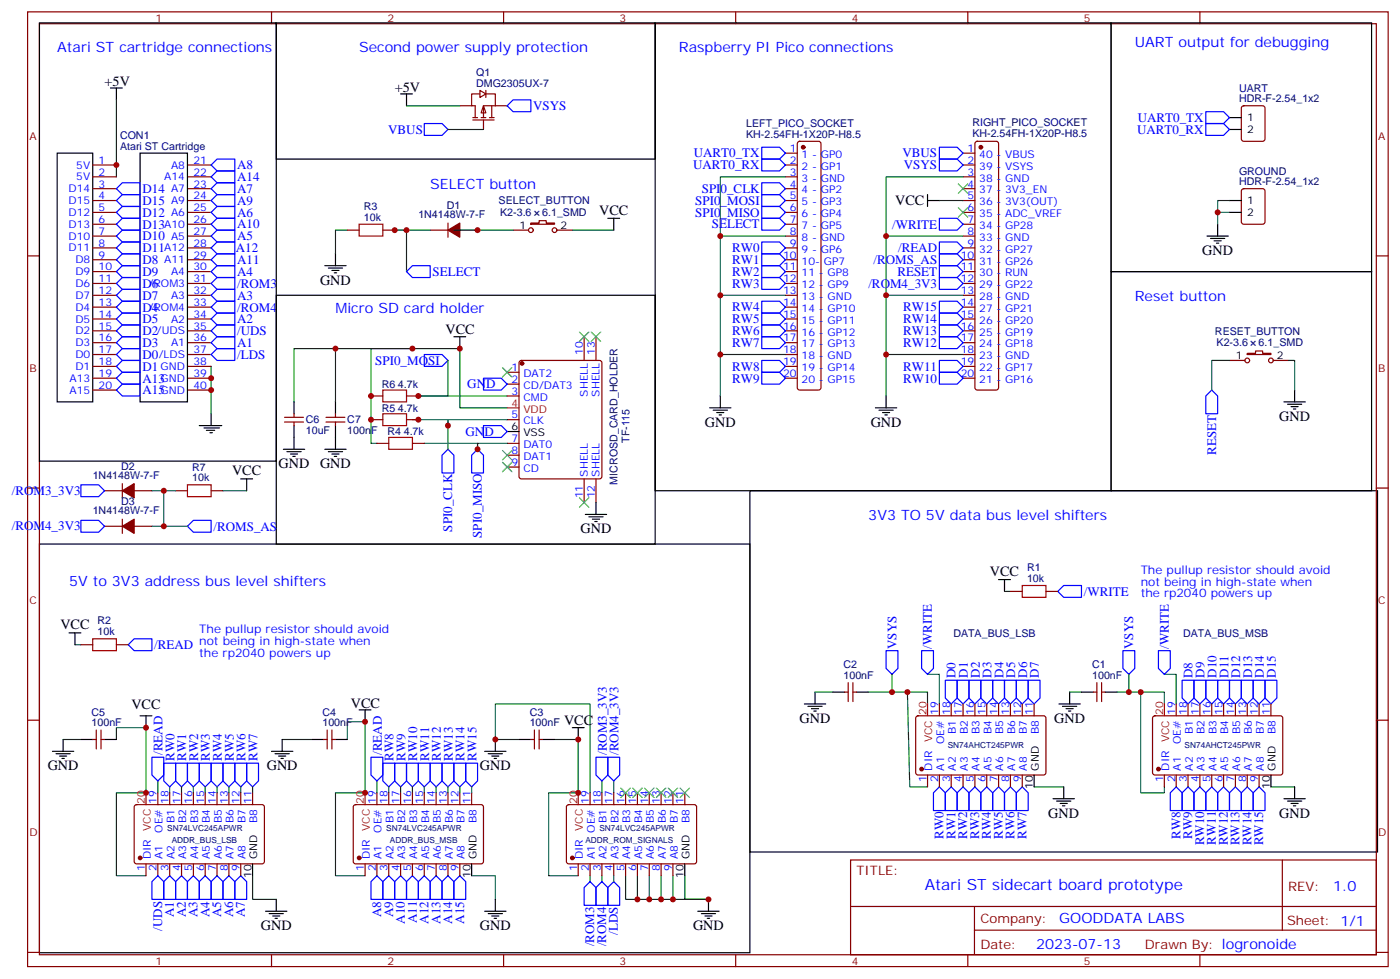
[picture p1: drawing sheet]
<svg xmlns="http://www.w3.org/2000/svg" width="417mm" height="292mm" viewBox="0 0 417 292" stroke-linecap="round" stroke-linejoin="round" font-family="sans-serif">
<defs><g id="words">
<text font-size="4.6" fill="#00f" x="275.5" y="265.2">Atari ST sidecart board prototype</text>
<g font-size="4.2" fill="#00f">
<text x="17" y="15.6">Atari ST cartridge connections</text>
<text x="107" y="15.6">Second power supply protection</text>
<text x="202.2" y="15.6">Raspberry PI Pico connections</text>
<text x="338.1" y="13.9">UART output for debugging</text>
<text x="128.2" y="56.2">SELECT button</text>
<text x="338.1" y="89.7">Reset button</text>
<text x="99.9" y="93.2">Micro SD card holder</text>
<text x="258.7" y="155">3V3 TO 5V data bus level shifters</text>
<text x="20.6" y="174.4">5V to 3V3 address bus level shifters</text>
<text x="397.2" y="265.4">1.0</text>
<text x="315.6" y="275">GOODDATA LABS</text>
<text x="308.7" y="282.8">2023-07-13</text>
</g>
<g font-size="4.2">
<text x="31.2" y="25.5">+5V</text>
<text x="117.6" y="27.3">+5V</text>
<text x="178.5" y="63.9">VCC</text>
<text x="266.7" y="61.2">VCC</text>
<text x="358.2" y="76">GND</text>
<text x="95.4" y="84.8">GND</text>
<text x="132.8" y="99.6">VCC</text>
<text x="381.1" y="125.3">GND</text>
<text x="210" y="127.1">GND</text>
<text x="259.4" y="127.1">GND</text>
<text x="69.1" y="141.5">VCC</text>
<text x="83" y="139.5">GND</text>
<text x="95.4" y="139.5">GND</text>
<text x="173" y="158.9">GND</text>
<text x="294.9" y="171.6">VCC</text>
<text x="18" y="187.4">VCC</text>
<text x="39.1" y="211.1">VCC</text>
<text x="104.5" y="210.7">VCC</text>
<text x="238.2" y="215.3">GND</text>
<text x="314.1" y="215.3">GND</text>
<text x="168" y="216">VCC</text>
<text x="14.2" y="229.4">GND</text>
<text x="79.5" y="229.4">GND</text>
<text x="143" y="229.4">GND</text>
<text x="312.3" y="243.5">GND</text>
<text x="381.1" y="243.5">GND</text>
<text x="77.7" y="277">GND</text>
<text x="143" y="277">GND</text>
<text x="206.5" y="277">GND</text>
</g>
<g font-size="3.9" fill="#00f">
<text x="158.9" y="32.8">VSYS</text>
<text x="115.7" y="39.8">VBUS</text>
<text x="338.8" y="39.8">UART0_RX</text>
<text x="339" y="36.3">UART0_TX</text>
<text x="206.7" y="46.9">UART0_TX</text>
<text x="268.9" y="46.9">VBUS</text>
<text x="70.7" y="53.9">A14</text>
<text x="70.7" y="50.4">A8</text>
<text x="206.5" y="50.4">UART0_RX</text>
<text x="269.3" y="50.4">VSYS</text>
<text x="42.4" y="57.5">D14</text>
<text x="70.7" y="57.5">A7</text>
<text x="209.1" y="57.5">SPI0_CLK</text>
<text x="42.4" y="61">D15</text>
<text x="42.4" y="64.6">D12</text>
<text x="70.7" y="64.5">A6</text>
<text x="70.7" y="61">A9</text>
<text x="207.1" y="64.5">SPI0_MISO</text>
<text x="207.1" y="61">SPI0_MOSI</text>
<text x="42.4" y="68.1">D13</text>
<text x="42.4" y="71.6">D10</text>
<text x="70.7" y="71.6">A5</text>
<text x="70.7" y="68.1">A10</text>
<text x="212.1" y="68">SELECT</text>
<text x="265.8" y="68.1">/WRITE</text>
<text x="42.4" y="75.1">D11</text>
<text x="70.2" y="75.1">A12</text>
<text x="218.1" y="75.1">RW0</text>
<text x="267.6" y="75.1">/READ</text>
<text x="42.4" y="78.7">D8</text>
<text x="42.4" y="82.2">D9</text>
<text x="70.7" y="82.2">A4</text>
<text x="70.7" y="78.7">A11</text>
<text x="128.9" y="82.2">SELECT</text>
<text x="218.1" y="78.6">RW1</text>
<text x="218.1" y="82.2">RW2</text>
<text x="260.3" y="78.6">/ROMS_AS</text>
<text x="267.4" y="82.2">RESET</text>
<text x="42.4" y="85.7">D6</text>
<text x="42.4" y="89.3">D7</text>
<text x="70.7" y="89.3">A3</text>
<text x="70.7" y="85.7">/ROM3</text>
<text x="218.1" y="85.7">RW3</text>
<text x="258.7" y="85.7">/ROM4_3V3</text>
<text x="42.4" y="92.8">D4</text>
<text x="70.7" y="92.8">/ROM4</text>
<text x="218.1" y="92.8">RW4</text>
<text x="269.1" y="92.8">RW15</text>
<text x="42.4" y="96.3">D5</text>
<text x="42.4" y="99.8">D2</text>
<text x="70.7" y="99.8">/UDS</text>
<text x="70.7" y="96.3">A2</text>
<text x="218.1" y="96.3">RW5</text>
<text x="218.1" y="99.8">RW6</text>
<text x="269.1" y="99.8">RW13</text>
<text x="269.1" y="96.3">RW14</text>
<text x="42.4" y="103.4">D3</text>
<text x="42.4" y="106.9">D0</text>
<text x="70.7" y="107">/LDS</text>
<text x="70.7" y="103.4">A1</text>
<text x="218.1" y="103.3">RW7</text>
<text x="269.1" y="103.3">RW12</text>
<text x="42.4" y="110.4">D1</text>
<text x="42.4" y="114">A13</text>
<text x="111.8" y="108.6">SPI0_MOSI</text>
<text x="218.1" y="110.4">RW8</text>
<text x="218.1" y="113.9">RW9</text>
<text x="269.1" y="113.9">RW10</text>
<text x="269.1" y="110.4">RW11</text>
<text x="42.4" y="117.5">A15</text>
<text x="139.2" y="115.7">GND</text>
<text x="138.7" y="129.9">GND</text>
<text x="362.3" y="135.4" transform="rotate(-90 362.3 135.4)">RESET</text>
<text x="3.5" y="147.3">/ROM3_3V3</text>
<text x="3.5" y="157.9">/ROM4_3V3</text>
<text x="63.6" y="158.1">/ROMS_AS</text>
<text x="134.7" y="158.3" transform="rotate(-90 134.7 158.3)">SPI0_CLK</text>
<text x="143.5" y="160.2" transform="rotate(-90 143.5 160.2)">SPI0_MISO</text>
<text x="322.9" y="177.5">/WRITE</text>
<text x="46" y="193.2">/READ</text>
<text x="267" y="193.3" transform="rotate(-90 267 193.3)">VSYS</text>
<text x="277.6" y="193.3" transform="rotate(-90 277.6 193.3)">/WRITE</text>
<text x="337.6" y="193.3" transform="rotate(-90 337.6 193.3)">VSYS</text>
<text x="348.2" y="193.3" transform="rotate(-90 348.2 193.3)">/WRITE</text>
<text x="284.7" y="202" transform="rotate(-90 284.7 202)">D0</text>
<text x="288.3" y="201.9" transform="rotate(-90 288.3 201.9)">D1</text>
<text x="291.9" y="201.9" transform="rotate(-90 291.9 201.9)">D2</text>
<text x="295.4" y="201.9" transform="rotate(-90 295.4 201.9)">D3</text>
<text x="298.9" y="201.9" transform="rotate(-90 298.9 201.9)">D4</text>
<text x="302.5" y="201.9" transform="rotate(-90 302.5 201.9)">D5</text>
<text x="306" y="201.9" transform="rotate(-90 306 201.9)">D6</text>
<text x="309.5" y="201.9" transform="rotate(-90 309.5 201.9)">D7</text>
<text x="355.2" y="202" transform="rotate(-90 355.2 202)">D8</text>
<text x="358.9" y="201.9" transform="rotate(-90 358.9 201.9)">D9</text>
<text x="362.4" y="201.9" transform="rotate(-90 362.4 201.9)">D10</text>
<text x="366" y="201.9" transform="rotate(-90 366 201.9)">D11</text>
<text x="369.5" y="201.9" transform="rotate(-90 369.5 201.9)">D12</text>
<text x="373" y="201.9" transform="rotate(-90 373 201.9)">D13</text>
<text x="376.5" y="201.9" transform="rotate(-90 376.5 201.9)">D14</text>
<text x="380.1" y="201.9" transform="rotate(-90 380.1 201.9)">D15</text>
<text x="48.5" y="224.8" transform="rotate(-90 48.5 224.8)">/READ</text>
<text x="52" y="226.6" transform="rotate(-90 52 226.6)">RW0</text>
<text x="55.5" y="226.6" transform="rotate(-90 55.5 226.6)">RW1</text>
<text x="59" y="226.6" transform="rotate(-90 59 226.6)">RW2</text>
<text x="62.6" y="226.6" transform="rotate(-90 62.6 226.6)">RW3</text>
<text x="66.1" y="226.6" transform="rotate(-90 66.1 226.6)">RW4</text>
<text x="69.6" y="226.6" transform="rotate(-90 69.6 226.6)">RW5</text>
<text x="73.1" y="226.6" transform="rotate(-90 73.1 226.6)">RW6</text>
<text x="76.7" y="226.6" transform="rotate(-90 76.7 226.6)">RW7</text>
<text x="113.7" y="224.8" transform="rotate(-90 113.7 224.8)">/READ</text>
<text x="117.2" y="226.6" transform="rotate(-90 117.2 226.6)">RW8</text>
<text x="120.8" y="226.6" transform="rotate(-90 120.8 226.6)">RW9</text>
<text x="124.3" y="226.6" transform="rotate(-90 124.3 226.6)">RW10</text>
<text x="127.8" y="226.6" transform="rotate(-90 127.8 226.6)">RW11</text>
<text x="131.4" y="226.6" transform="rotate(-90 131.4 226.6)">RW12</text>
<text x="134.9" y="226.6" transform="rotate(-90 134.9 226.6)">RW13</text>
<text x="138.4" y="226.6" transform="rotate(-90 138.4 226.6)">RW14</text>
<text x="141.9" y="226.6" transform="rotate(-90 141.9 226.6)">RW15</text>
<text x="180.7" y="224.8" transform="rotate(-90 180.7 224.8)">/ROM3_3V3</text>
<text x="184.3" y="224.8" transform="rotate(-90 184.3 224.8)">/ROM4_3V3</text>
<text x="281.1" y="249.8" transform="rotate(-90 281.1 249.8)">RW0</text>
<text x="284.6" y="249.8" transform="rotate(-90 284.6 249.8)">RW1</text>
<text x="288.2" y="249.8" transform="rotate(-90 288.2 249.8)">RW2</text>
<text x="291.7" y="249.8" transform="rotate(-90 291.7 249.8)">RW3</text>
<text x="295.2" y="249.8" transform="rotate(-90 295.2 249.8)">RW4</text>
<text x="298.8" y="249.8" transform="rotate(-90 298.8 249.8)">RW5</text>
<text x="302.3" y="249.8" transform="rotate(-90 302.3 249.8)">RW6</text>
<text x="305.8" y="249.8" transform="rotate(-90 305.8 249.8)">RW7</text>
<text x="351.7" y="249.8" transform="rotate(-90 351.7 249.8)">RW8</text>
<text x="355.2" y="249.8" transform="rotate(-90 355.2 249.8)">RW9</text>
<text x="358.7" y="251.7" transform="rotate(-90 358.7 251.7)">RW10</text>
<text x="362.3" y="251.6" transform="rotate(-90 362.3 251.6)">RW11</text>
<text x="365.8" y="251.7" transform="rotate(-90 365.8 251.7)">RW12</text>
<text x="369.3" y="251.7" transform="rotate(-90 369.3 251.7)">RW13</text>
<text x="372.8" y="251.7" transform="rotate(-90 372.8 251.7)">RW14</text>
<text x="376.4" y="251.7" transform="rotate(-90 376.4 251.7)">RW15</text>
<text x="51.8" y="273.2" transform="rotate(-90 51.8 273.2)">A1</text>
<text x="55.4" y="273.2" transform="rotate(-90 55.4 273.2)">A2</text>
<text x="58.9" y="273.2" transform="rotate(-90 58.9 273.2)">A3</text>
<text x="62.4" y="273.2" transform="rotate(-90 62.4 273.2)">A4</text>
<text x="65.9" y="273.2" transform="rotate(-90 65.9 273.2)">A5</text>
<text x="69.5" y="273.2" transform="rotate(-90 69.5 273.2)">A6</text>
<text x="73" y="273.2" transform="rotate(-90 73 273.2)">A7</text>
<text x="113.6" y="273.2" transform="rotate(-90 113.6 273.2)">A8</text>
<text x="117.1" y="273.2" transform="rotate(-90 117.1 273.2)">A9</text>
<text x="120.6" y="275.1" transform="rotate(-90 120.6 275.1)">A10</text>
<text x="124.1" y="274.9" transform="rotate(-90 124.1 274.9)">A11</text>
<text x="127.7" y="275.1" transform="rotate(-90 127.7 275.1)">A12</text>
<text x="131.2" y="275.1" transform="rotate(-90 131.2 275.1)">A13</text>
<text x="134.7" y="275.1" transform="rotate(-90 134.7 275.1)">A14</text>
<text x="138.3" y="275.1" transform="rotate(-90 138.3 275.1)">A15</text>
<text x="48.3" y="277.1" transform="rotate(-90 48.3 277.1)">/UDS</text>
<text x="177.1" y="281.8" transform="rotate(-90 177.1 281.8)">/ROM3</text>
<text x="180.6" y="281.8" transform="rotate(-90 180.6 281.8)">/ROM4</text>
<text x="184.1" y="278.5" transform="rotate(-90 184.1 278.5)">/LDS</text>
</g>
<g font-size="3.9" fill="#800">
<text x="255.2" y="260.7">TITLE:</text>
<text x="383.8" y="265.4">REV:</text>
<text x="292.1" y="274.9">Company:</text>
<text x="383.4" y="275.5">Sheet: 1/1</text>
<text x="292.1" y="282.6">Date:</text>
<text x="341.1" y="282.7">Drawn By: logronoide</text>
</g>
<g font-size="3.5" fill="#00f">
<text x="339.8" y="170.9">The pullup resistor should avoid</text>
<text x="339.8" y="174.4">not being in high-state when</text>
<text x="339.8" y="177.9">the rp2040 powers up</text>
<text x="59.4" y="188.5">The pullup resistor should avoid</text>
<text x="59.4" y="192">not being in high-state when</text>
<text x="59.4" y="195.5">the rp2040 powers up</text>
</g>
<g font-size="3.2" fill="#800">
<text x="46.3" y="6.5">1</text>
<text x="115.5" y="6.5">2</text>
<text x="184.6" y="6.5">3</text>
<text x="253.8" y="6.5">4</text>
<text x="322.9" y="6.5">5</text>
<text x="8.7" y="41.6">A</text>
<text x="410.6" y="41.6">A</text>
<text x="8.7" y="110.8">B</text>
<text x="410.6" y="110.8">B</text>
<text x="8.7" y="179.9">C</text>
<text x="410.6" y="179.9">C</text>
<text x="8.7" y="249.1">D</text>
<text x="410.6" y="249.1">D</text>
<text x="46.3" y="287.3">1</text>
<text x="115.5" y="287.3">2</text>
<text x="184.6" y="287.3">3</text>
<text x="253.8" y="287.3">4</text>
<text x="322.9" y="287.3">5</text>
</g>
<g font-size="3.2" fill="#000080">
<text x="141.8" y="22.7">Q1</text>
<text x="141.8" y="25.9">DMG2305UX-7</text>
<text x="369.1" y="27.3">UART</text>
<text x="369.1" y="30.4">HDR-F-2.54_1x2</text>
<text x="35.8" y="41.3">CON1</text>
<text x="222.3" y="41">KH-2.54FH-1X20P-H8.5</text>
<text x="222.3" y="37.8">LEFT_PICO_SOCKET</text>
<text x="289.7" y="40.8">KH-2.54FH-1X20P-H8.5</text>
<text x="289.7" y="37.6">RIGHT_PICO_SOCKET</text>
<text x="35.8" y="44.5">Atari ST Cartridge</text>
<text x="369.1" y="52">GROUND</text>
<text x="369.1" y="55.1">HDR-F-2.54_1x2</text>
<text x="108.4" y="65.7">10k</text>
<text x="108.4" y="62.5">R3</text>
<text x="124.6" y="65">1N4148W-7-F</text>
<text x="133.1" y="62.2">D1</text>
<text x="148.5" y="60.8">SELECT_BUTTON</text>
<text x="149" y="64.4">K2-3.6</text>
<text x="161.5" y="64.4">6.1_SMD</text>
<text x="362" y="99.6">RESET_BUTTON</text>
<text x="362.4" y="103.2">K2-3.6</text>
<text x="375" y="103.2">6.1_SMD</text>
<text x="113.7" y="115.5">R6</text>
<text x="118.5" y="115.5">4.7k</text>
<text x="113.7" y="122.6">R5</text>
<text x="118.5" y="122.6">4.7k</text>
<text x="91.1" y="129.3">10uF</text>
<text x="91.1" y="126.1">C6</text>
<text x="103.5" y="129.3">100nF</text>
<text x="103.5" y="126.1">C7</text>
<text x="115.5" y="129.6">R4</text>
<text x="120.3" y="129.6">4.7k</text>
<text x="187.5" y="131.9" transform="rotate(-90 187.5 131.9)">TF-115</text>
<text x="27.6" y="142.6">1N4148W-7-F</text>
<text x="36.1" y="139.8">D2</text>
<text x="57.3" y="143.3">10k</text>
<text x="57.3" y="140.1">R7</text>
<text x="184" y="144.4" transform="rotate(-90 184 144.4)">MICROSD_CARD_HOLDER</text>
<text x="27.6" y="153.2">1N4148W-7-F</text>
<text x="36.1" y="150.4">D3</text>
<text x="306" y="173.3">10k</text>
<text x="306" y="170.1">R1</text>
<text x="29" y="186">R2</text>
<text x="29" y="189.2">10k</text>
<text x="284" y="189.6">DATA_BUS_LSB</text>
<text x="352.4" y="189.6">DATA_BUS_MSB</text>
<text x="251.3" y="202.2">100nF</text>
<text x="251.3" y="199">C2</text>
<text x="325.4" y="202.2">100nF</text>
<text x="325.4" y="199">C1</text>
<text x="27.3" y="213.2">C5</text>
<text x="96.1" y="213.2">C4</text>
<text x="157.8" y="213.2">C3</text>
<text x="27.3" y="216.4">100nF</text>
<text x="96.1" y="216.4">100nF</text>
<text x="157.8" y="216.4">100nF</text>
</g>
<g font-size="3.2">
<text x="371.6" y="36.1">1</text>
<text x="371.6" y="39.6">2</text>
<text x="371.6" y="60.8">1</text>
<text x="371.6" y="64.3">2</text>
<text x="154.7" y="68.2">1</text>
<text x="167" y="68.2">2</text>
<text x="368.2" y="107">1</text>
<text x="380.4" y="107">2</text>
<text x="152.4" y="128.2">6</text>
<text x="155.9" y="129.9">VSS</text>
<text x="309.5" y="229.5" transform="rotate(-90 309.5 229.5)">GND</text>
<text x="380" y="229.5" transform="rotate(-90 380 229.5)">GND</text>
<text x="307.7" y="235" transform="rotate(-90 307.7 235)">10</text>
<text x="378.3" y="235" transform="rotate(-90 378.3 235)">10</text>
<text x="76.7" y="256" transform="rotate(-90 76.7 256)">GND</text>
<text x="141.9" y="256" transform="rotate(-90 141.9 256)">GND</text>
<text x="205.4" y="256" transform="rotate(-90 205.4 256)">GND</text>
<text x="74.9" y="261.5" transform="rotate(-90 74.9 261.5)">10</text>
<text x="140.2" y="261.5" transform="rotate(-90 140.2 261.5)">10</text>
<text x="203.7" y="261.5" transform="rotate(-90 203.7 261.5)">10</text>
</g>
<g font-size="3.2" fill="#00f">
<text x="235.3" y="45.3">1</text>
<text x="238.8" y="47">1 - GP0</text>
<text x="288.2" y="45.3">1</text>
<text x="291.7" y="47">40 - VBUS</text>
<text x="22.7" y="50.2">5V</text>
<text x="22.7" y="53.7">5V</text>
<text x="29.4" y="48.8">1</text>
<text x="29.4" y="52.3">2</text>
<text x="48.9" y="53.7">A14</text>
<text x="51" y="50.2">A8</text>
<text x="57.6" y="48.8">21</text>
<text x="57.6" y="52.3">22</text>
<text x="235.3" y="48.8">2</text>
<text x="235.3" y="52.3">3</text>
<text x="238.8" y="50.6">2 - GP1</text>
<text x="288.2" y="48.8">2</text>
<text x="288.2" y="52.3">3</text>
<text x="291.7" y="50.6">39 - VSYS</text>
<text x="20.4" y="57.3">D14</text>
<text x="29.4" y="55.8">3</text>
<text x="29.4" y="59.4">4</text>
<text x="51" y="57.3">A7</text>
<text x="57.6" y="55.8">23</text>
<text x="57.6" y="59.4">24</text>
<text x="235.3" y="55.8">4</text>
<text x="235.3" y="59.4">5</text>
<text x="238.8" y="54.1">3 - GND</text>
<text x="238.8" y="57.6">4 - GP2</text>
<text x="288.2" y="55.8">4</text>
<text x="288.2" y="59.4">5</text>
<text x="291.7" y="54.1">38 - GND</text>
<text x="291.7" y="57.6">37 - 3V3_EN</text>
<text x="20.4" y="60.8">D15</text>
<text x="20.4" y="64.3">D12</text>
<text x="29.4" y="62.9">5</text>
<text x="51" y="60.8">A9</text>
<text x="51" y="64.3">A6</text>
<text x="57.6" y="62.9">25</text>
<text x="235.3" y="62.9">6</text>
<text x="238.8" y="61.1">5 - GP3</text>
<text x="238.8" y="64.7">6 - GP4</text>
<text x="288.2" y="62.9">6</text>
<text x="291.7" y="61.1">36 - 3V3(OUT)</text>
<text x="291.7" y="64.7">35 - ADC_VREF</text>
<text x="20.4" y="67.8">D13</text>
<text x="20.4" y="71.4">D10</text>
<text x="29.4" y="66.4">6</text>
<text x="29.4" y="70">7</text>
<text x="48.9" y="67.8">A10</text>
<text x="51" y="71.4">A5</text>
<text x="57.6" y="66.4">26</text>
<text x="57.6" y="70">27</text>
<text x="235.3" y="66.4">7</text>
<text x="235.3" y="70">8</text>
<text x="238.8" y="68.2">7 - GP5</text>
<text x="238.8" y="71.7">8 - GND</text>
<text x="288.2" y="66.4">7</text>
<text x="288.2" y="70">8</text>
<text x="291.7" y="68.2">34 - GP28</text>
<text x="291.7" y="71.7">33 - GND</text>
<text x="20.4" y="74.9">D11</text>
<text x="29.4" y="73.5">8</text>
<text x="29.4" y="77">9</text>
<text x="48.9" y="74.9">A12</text>
<text x="57.6" y="73.5">28</text>
<text x="57.6" y="77">29</text>
<text x="233.3" y="77">10</text>
<text x="235.3" y="73.5">9</text>
<text x="238.8" y="75.2">9 - GP6</text>
<text x="286.2" y="77">10</text>
<text x="288.2" y="73.5">9</text>
<text x="291.7" y="75.2">32 - GP27</text>
<text x="22.5" y="78.4">D8</text>
<text x="22.5" y="82">D9</text>
<text x="29.4" y="80.5">10</text>
<text x="48.9" y="78.4">A11</text>
<text x="51" y="82">A4</text>
<text x="57.6" y="80.5">30</text>
<text x="233.3" y="80.5">11</text>
<text x="238.8" y="78.8">10- GP7</text>
<text x="238.8" y="82.3">11 - GP8</text>
<text x="286.2" y="80.5">11</text>
<text x="291.7" y="78.8">31 - GP26</text>
<text x="291.7" y="82.3">30 - RUN</text>
<text x="22.5" y="85.5">D6</text>
<text x="22.5" y="89">D7</text>
<text x="29.4" y="84.1">11</text>
<text x="29.4" y="87.6">12</text>
<text x="44.3" y="85.5">/ROM3</text>
<text x="51" y="89">A3</text>
<text x="57.6" y="84.1">31</text>
<text x="57.6" y="87.6">32</text>
<text x="233.3" y="84.1">12</text>
<text x="233.3" y="87.6">13</text>
<text x="238.8" y="85.8">12 - GP9</text>
<text x="238.8" y="89.4">13 - GND</text>
<text x="286.2" y="84.1">12</text>
<text x="286.2" y="87.6">13</text>
<text x="291.7" y="85.8">29 - GP22</text>
<text x="291.7" y="89.4">28 - GND</text>
<text x="22.5" y="92.5">D4</text>
<text x="29.4" y="91.1">13</text>
<text x="29.4" y="94.7">14</text>
<text x="44.3" y="92.5">/ROM4</text>
<text x="57.6" y="91.1">33</text>
<text x="57.6" y="94.7">34</text>
<text x="233.3" y="91.1">14</text>
<text x="233.3" y="94.7">15</text>
<text x="238.8" y="92.9">14 - GP10</text>
<text x="286.2" y="91.1">14</text>
<text x="286.2" y="94.7">15</text>
<text x="291.7" y="92.9">27 - GP21</text>
<text x="22.5" y="96.1">D5</text>
<text x="22.5" y="99.6">D2</text>
<text x="29.4" y="98.2">15</text>
<text x="29.4" y="101.7">16</text>
<text x="46.8" y="99.6">/UDS</text>
<text x="51" y="96.1">A2</text>
<text x="57.6" y="98.2">35</text>
<text x="57.6" y="101.7">36</text>
<text x="233.3" y="98.2">16</text>
<text x="233.3" y="101.7">17</text>
<text x="238.8" y="96.4">15 - GP11</text>
<text x="238.8" y="99.9">16 - GP12</text>
<text x="286.2" y="98.2">16</text>
<text x="286.2" y="101.7">17</text>
<text x="291.7" y="96.4">26 - GP20</text>
<text x="291.7" y="99.9">25 - GP19</text>
<text x="22.5" y="103.1">D3</text>
<text x="22.5" y="106.6">D0</text>
<text x="29.4" y="105.2">17</text>
<text x="47.3" y="106.6">/LDS</text>
<text x="51" y="103.1">A1</text>
<text x="57.6" y="105.2">37</text>
<text x="173.7" y="105.6" transform="rotate(-90 173.7 105.6)">10</text>
<text x="177.2" y="105.6" transform="rotate(-90 177.2 105.6)">13</text>
<text x="233.3" y="105.2">18</text>
<text x="238.8" y="103.5">17 - GP13</text>
<text x="238.8" y="107">18 - GND</text>
<text x="286.2" y="105.2">18</text>
<text x="291.7" y="103.5">24 - GP18</text>
<text x="291.7" y="107">23 - GND</text>
<text x="20.7" y="113.7">A13</text>
<text x="22.5" y="110.2">D1</text>
<text x="29.4" y="108.8">18</text>
<text x="29.4" y="112.3">19</text>
<text x="47.9" y="110.2">GND</text>
<text x="47.9" y="113.7">GND</text>
<text x="57.6" y="108.8">38</text>
<text x="57.6" y="112.3">39</text>
<text x="152.4" y="110.5">1</text>
<text x="155.9" y="112.3">DAT2</text>
<text x="233.3" y="108.8">19</text>
<text x="233.3" y="112.3">20</text>
<text x="238.8" y="110.5">19 - GP14</text>
<text x="286.2" y="108.8">19</text>
<text x="286.2" y="112.3">20</text>
<text x="291.7" y="110.5">22 - GP17</text>
<text x="20.7" y="117.2">A15</text>
<text x="29.4" y="115.8">20</text>
<text x="47.9" y="117.2">GND</text>
<text x="57.6" y="115.8">40</text>
<text x="152.4" y="114.1">2</text>
<text x="152.4" y="117.6">3</text>
<text x="155.9" y="115.8">CD/DAT3</text>
<text x="155.9" y="119.3">CMD</text>
<text x="175.1" y="118.1" transform="rotate(-90 175.1 118.1)">SHELL</text>
<text x="178.6" y="118.1" transform="rotate(-90 178.6 118.1)">SHELL</text>
<text x="238.8" y="114.1">20 - GP15</text>
<text x="291.7" y="114.1">21 - GP16</text>
<text x="152.4" y="124.6">5</text>
<text x="152.4" y="131.7">7</text>
<text x="155.9" y="126.4">CLK</text>
<text x="152.4" y="135.2">8</text>
<text x="155.9" y="133.5">DAT0</text>
<text x="155.9" y="137">DAT1</text>
<text x="152.4" y="138.7">9</text>
<text x="155.9" y="140.5">CD</text>
<text x="175.1" y="141.9" transform="rotate(-90 175.1 141.9)">SHELL</text>
<text x="178.6" y="141.9" transform="rotate(-90 178.6 141.9)">SHELL</text>
<text x="173.7" y="148.4" transform="rotate(-90 173.7 148.4)">11</text>
<text x="177.2" y="148.4" transform="rotate(-90 177.2 148.4)">12</text>
<text x="279.5" y="213" transform="rotate(-90 279.5 213)">19</text>
<text x="283" y="213" transform="rotate(-90 283 213)">18</text>
<text x="286.6" y="213" transform="rotate(-90 286.6 213)">17</text>
<text x="290.1" y="213" transform="rotate(-90 290.1 213)">16</text>
<text x="293.6" y="213" transform="rotate(-90 293.6 213)">15</text>
<text x="297.1" y="213" transform="rotate(-90 297.1 213)">14</text>
<text x="300.7" y="213" transform="rotate(-90 300.7 213)">13</text>
<text x="304.2" y="213" transform="rotate(-90 304.2 213)">12</text>
<text x="307.7" y="213" transform="rotate(-90 307.7 213)">11</text>
<text x="350.1" y="213" transform="rotate(-90 350.1 213)">19</text>
<text x="353.6" y="213" transform="rotate(-90 353.6 213)">18</text>
<text x="357.1" y="213" transform="rotate(-90 357.1 213)">17</text>
<text x="360.6" y="213" transform="rotate(-90 360.6 213)">16</text>
<text x="364.2" y="213" transform="rotate(-90 364.2 213)">15</text>
<text x="367.7" y="213" transform="rotate(-90 367.7 213)">14</text>
<text x="371.2" y="213" transform="rotate(-90 371.2 213)">13</text>
<text x="374.8" y="213" transform="rotate(-90 374.8 213)">12</text>
<text x="378.3" y="213" transform="rotate(-90 378.3 213)">11</text>
<text x="281.3" y="221.6" transform="rotate(-90 281.3 221.6)">OE#</text>
<text x="284.8" y="218.7" transform="rotate(-90 284.8 218.7)">B1</text>
<text x="288.3" y="218.7" transform="rotate(-90 288.3 218.7)">B2</text>
<text x="291.9" y="218.7" transform="rotate(-90 291.9 218.7)">B3</text>
<text x="295.4" y="218.7" transform="rotate(-90 295.4 218.7)">B4</text>
<text x="298.9" y="218.7" transform="rotate(-90 298.9 218.7)">B5</text>
<text x="302.4" y="218.7" transform="rotate(-90 302.4 218.7)">B6</text>
<text x="306" y="218.7" transform="rotate(-90 306 218.7)">B7</text>
<text x="309.5" y="218.7" transform="rotate(-90 309.5 218.7)">B8</text>
<text x="351.8" y="221.6" transform="rotate(-90 351.8 221.6)">OE#</text>
<text x="355.4" y="218.7" transform="rotate(-90 355.4 218.7)">B1</text>
<text x="358.9" y="218.7" transform="rotate(-90 358.9 218.7)">B2</text>
<text x="362.4" y="218.7" transform="rotate(-90 362.4 218.7)">B3</text>
<text x="365.9" y="218.7" transform="rotate(-90 365.9 218.7)">B4</text>
<text x="369.5" y="218.7" transform="rotate(-90 369.5 218.7)">B5</text>
<text x="373" y="218.7" transform="rotate(-90 373 218.7)">B6</text>
<text x="376.5" y="218.7" transform="rotate(-90 376.5 218.7)">B7</text>
<text x="380" y="218.7" transform="rotate(-90 380 218.7)">B8</text>
<text x="276" y="233" transform="rotate(-90 276 233)">1</text>
<text x="277.7" y="229.5" transform="rotate(-90 277.7 229.5)">DIR</text>
<text x="279.5" y="233" transform="rotate(-90 279.5 233)">2</text>
<text x="281.3" y="229.5" transform="rotate(-90 281.3 229.5)">A1</text>
<text x="283" y="233" transform="rotate(-90 283 233)">3</text>
<text x="284.8" y="229.5" transform="rotate(-90 284.8 229.5)">A2</text>
<text x="286.6" y="233" transform="rotate(-90 286.6 233)">4</text>
<text x="288.3" y="229.5" transform="rotate(-90 288.3 229.5)">A3</text>
<text x="290.1" y="233" transform="rotate(-90 290.1 233)">5</text>
<text x="291.9" y="229.5" transform="rotate(-90 291.9 229.5)">A4</text>
<text x="293.6" y="233" transform="rotate(-90 293.6 233)">6</text>
<text x="295.4" y="229.5" transform="rotate(-90 295.4 229.5)">A5</text>
<text x="297.1" y="233" transform="rotate(-90 297.1 233)">7</text>
<text x="298.9" y="229.5" transform="rotate(-90 298.9 229.5)">A6</text>
<text x="300.7" y="233" transform="rotate(-90 300.7 233)">8</text>
<text x="302.4" y="229.5" transform="rotate(-90 302.4 229.5)">A7</text>
<text x="304.2" y="233" transform="rotate(-90 304.2 233)">9</text>
<text x="306" y="229.5" transform="rotate(-90 306 229.5)">A8</text>
<text x="346.5" y="233" transform="rotate(-90 346.5 233)">1</text>
<text x="348.3" y="229.5" transform="rotate(-90 348.3 229.5)">DIR</text>
<text x="350.1" y="233" transform="rotate(-90 350.1 233)">2</text>
<text x="351.8" y="229.5" transform="rotate(-90 351.8 229.5)">A1</text>
<text x="353.6" y="233" transform="rotate(-90 353.6 233)">3</text>
<text x="355.4" y="229.5" transform="rotate(-90 355.4 229.5)">A2</text>
<text x="357.1" y="233" transform="rotate(-90 357.1 233)">4</text>
<text x="358.9" y="229.5" transform="rotate(-90 358.9 229.5)">A3</text>
<text x="360.6" y="233" transform="rotate(-90 360.6 233)">5</text>
<text x="362.4" y="229.5" transform="rotate(-90 362.4 229.5)">A4</text>
<text x="364.2" y="233" transform="rotate(-90 364.2 233)">6</text>
<text x="365.9" y="229.5" transform="rotate(-90 365.9 229.5)">A5</text>
<text x="367.7" y="233" transform="rotate(-90 367.7 233)">7</text>
<text x="369.5" y="229.5" transform="rotate(-90 369.5 229.5)">A6</text>
<text x="371.2" y="233" transform="rotate(-90 371.2 233)">8</text>
<text x="373" y="229.5" transform="rotate(-90 373 229.5)">A7</text>
<text x="374.8" y="233" transform="rotate(-90 374.8 233)">9</text>
<text x="376.5" y="229.5" transform="rotate(-90 376.5 229.5)">A8</text>
<text x="46.7" y="239.5" transform="rotate(-90 46.7 239.5)">19</text>
<text x="50.2" y="239.5" transform="rotate(-90 50.2 239.5)">18</text>
<text x="53.7" y="239.5" transform="rotate(-90 53.7 239.5)">17</text>
<text x="57.3" y="239.5" transform="rotate(-90 57.3 239.5)">16</text>
<text x="60.8" y="239.5" transform="rotate(-90 60.8 239.5)">15</text>
<text x="64.3" y="239.5" transform="rotate(-90 64.3 239.5)">14</text>
<text x="67.8" y="239.5" transform="rotate(-90 67.8 239.5)">13</text>
<text x="71.4" y="239.5" transform="rotate(-90 71.4 239.5)">12</text>
<text x="74.9" y="239.5" transform="rotate(-90 74.9 239.5)">11</text>
<text x="111.9" y="239.5" transform="rotate(-90 111.9 239.5)">19</text>
<text x="115.5" y="239.5" transform="rotate(-90 115.5 239.5)">18</text>
<text x="119" y="239.5" transform="rotate(-90 119 239.5)">17</text>
<text x="122.5" y="239.5" transform="rotate(-90 122.5 239.5)">16</text>
<text x="126" y="239.5" transform="rotate(-90 126 239.5)">15</text>
<text x="129.6" y="239.5" transform="rotate(-90 129.6 239.5)">14</text>
<text x="133.1" y="239.5" transform="rotate(-90 133.1 239.5)">13</text>
<text x="136.6" y="239.5" transform="rotate(-90 136.6 239.5)">12</text>
<text x="140.2" y="239.5" transform="rotate(-90 140.2 239.5)">11</text>
<text x="175.4" y="239.5" transform="rotate(-90 175.4 239.5)">19</text>
<text x="179" y="239.5" transform="rotate(-90 179 239.5)">18</text>
<text x="182.5" y="239.5" transform="rotate(-90 182.5 239.5)">17</text>
<text x="186" y="239.5" transform="rotate(-90 186 239.5)">16</text>
<text x="189.5" y="239.5" transform="rotate(-90 189.5 239.5)">15</text>
<text x="193.1" y="239.5" transform="rotate(-90 193.1 239.5)">14</text>
<text x="196.6" y="239.5" transform="rotate(-90 196.6 239.5)">13</text>
<text x="200.1" y="239.5" transform="rotate(-90 200.1 239.5)">12</text>
<text x="203.7" y="239.5" transform="rotate(-90 203.7 239.5)">11</text>
<text x="52" y="245.1" transform="rotate(-90 52 245.1)">B1</text>
<text x="55.5" y="245.1" transform="rotate(-90 55.5 245.1)">B2</text>
<text x="59" y="245.1" transform="rotate(-90 59 245.1)">B3</text>
<text x="62.5" y="245.1" transform="rotate(-90 62.5 245.1)">B4</text>
<text x="66.1" y="245.1" transform="rotate(-90 66.1 245.1)">B5</text>
<text x="69.6" y="245.1" transform="rotate(-90 69.6 245.1)">B6</text>
<text x="73.1" y="245.1" transform="rotate(-90 73.1 245.1)">B7</text>
<text x="76.7" y="245.1" transform="rotate(-90 76.7 245.1)">B8</text>
<text x="117.2" y="245.1" transform="rotate(-90 117.2 245.1)">B1</text>
<text x="120.8" y="245.1" transform="rotate(-90 120.8 245.1)">B2</text>
<text x="124.3" y="245.1" transform="rotate(-90 124.3 245.1)">B3</text>
<text x="127.8" y="245.1" transform="rotate(-90 127.8 245.1)">B4</text>
<text x="131.3" y="245.1" transform="rotate(-90 131.3 245.1)">B5</text>
<text x="134.9" y="245.1" transform="rotate(-90 134.9 245.1)">B6</text>
<text x="138.4" y="245.1" transform="rotate(-90 138.4 245.1)">B7</text>
<text x="141.9" y="245.1" transform="rotate(-90 141.9 245.1)">B8</text>
<text x="180.7" y="245.1" transform="rotate(-90 180.7 245.1)">B1</text>
<text x="184.3" y="245.1" transform="rotate(-90 184.3 245.1)">B2</text>
<text x="187.8" y="245.1" transform="rotate(-90 187.8 245.1)">B3</text>
<text x="191.3" y="245.1" transform="rotate(-90 191.3 245.1)">B4</text>
<text x="194.8" y="245.1" transform="rotate(-90 194.8 245.1)">B5</text>
<text x="198.4" y="245.1" transform="rotate(-90 198.4 245.1)">B6</text>
<text x="201.9" y="245.1" transform="rotate(-90 201.9 245.1)">B7</text>
<text x="205.4" y="245.1" transform="rotate(-90 205.4 245.1)">B8</text>
<text x="48.4" y="248" transform="rotate(-90 48.4 248)">OE#</text>
<text x="113.7" y="248" transform="rotate(-90 113.7 248)">OE#</text>
<text x="177.2" y="248" transform="rotate(-90 177.2 248)">OE#</text>
<text x="44.9" y="256" transform="rotate(-90 44.9 256)">DIR</text>
<text x="48.4" y="256" transform="rotate(-90 48.4 256)">A1</text>
<text x="52" y="256" transform="rotate(-90 52 256)">A2</text>
<text x="55.5" y="256" transform="rotate(-90 55.5 256)">A3</text>
<text x="59" y="256" transform="rotate(-90 59 256)">A4</text>
<text x="62.5" y="256" transform="rotate(-90 62.5 256)">A5</text>
<text x="66.1" y="256" transform="rotate(-90 66.1 256)">A6</text>
<text x="69.6" y="256" transform="rotate(-90 69.6 256)">A7</text>
<text x="73.1" y="256" transform="rotate(-90 73.1 256)">A8</text>
<text x="110.2" y="256" transform="rotate(-90 110.2 256)">DIR</text>
<text x="113.7" y="256" transform="rotate(-90 113.7 256)">A1</text>
<text x="117.2" y="256" transform="rotate(-90 117.2 256)">A2</text>
<text x="120.8" y="256" transform="rotate(-90 120.8 256)">A3</text>
<text x="124.3" y="256" transform="rotate(-90 124.3 256)">A4</text>
<text x="127.8" y="256" transform="rotate(-90 127.8 256)">A5</text>
<text x="131.3" y="256" transform="rotate(-90 131.3 256)">A6</text>
<text x="134.9" y="256" transform="rotate(-90 134.9 256)">A7</text>
<text x="138.4" y="256" transform="rotate(-90 138.4 256)">A8</text>
<text x="173.7" y="256" transform="rotate(-90 173.7 256)">DIR</text>
<text x="177.2" y="256" transform="rotate(-90 177.2 256)">A1</text>
<text x="180.7" y="256" transform="rotate(-90 180.7 256)">A2</text>
<text x="184.3" y="256" transform="rotate(-90 184.3 256)">A3</text>
<text x="187.8" y="256" transform="rotate(-90 187.8 256)">A4</text>
<text x="191.3" y="256" transform="rotate(-90 191.3 256)">A5</text>
<text x="194.8" y="256" transform="rotate(-90 194.8 256)">A6</text>
<text x="198.4" y="256" transform="rotate(-90 198.4 256)">A7</text>
<text x="201.9" y="256" transform="rotate(-90 201.9 256)">A8</text>
<text x="43.1" y="259.5" transform="rotate(-90 43.1 259.5)">1</text>
<text x="46.7" y="259.5" transform="rotate(-90 46.7 259.5)">2</text>
<text x="50.2" y="259.5" transform="rotate(-90 50.2 259.5)">3</text>
<text x="53.7" y="259.5" transform="rotate(-90 53.7 259.5)">4</text>
<text x="57.3" y="259.5" transform="rotate(-90 57.3 259.5)">5</text>
<text x="60.8" y="259.5" transform="rotate(-90 60.8 259.5)">6</text>
<text x="64.3" y="259.5" transform="rotate(-90 64.3 259.5)">7</text>
<text x="67.8" y="259.5" transform="rotate(-90 67.8 259.5)">8</text>
<text x="71.4" y="259.5" transform="rotate(-90 71.4 259.5)">9</text>
<text x="108.4" y="259.5" transform="rotate(-90 108.4 259.5)">1</text>
<text x="111.9" y="259.5" transform="rotate(-90 111.9 259.5)">2</text>
<text x="115.5" y="259.5" transform="rotate(-90 115.5 259.5)">3</text>
<text x="119" y="259.5" transform="rotate(-90 119 259.5)">4</text>
<text x="122.5" y="259.5" transform="rotate(-90 122.5 259.5)">5</text>
<text x="126" y="259.5" transform="rotate(-90 126 259.5)">6</text>
<text x="129.6" y="259.5" transform="rotate(-90 129.6 259.5)">7</text>
<text x="133.1" y="259.5" transform="rotate(-90 133.1 259.5)">8</text>
<text x="136.6" y="259.5" transform="rotate(-90 136.6 259.5)">9</text>
<text x="171.9" y="259.5" transform="rotate(-90 171.9 259.5)">1</text>
<text x="175.4" y="259.5" transform="rotate(-90 175.4 259.5)">2</text>
<text x="179" y="259.5" transform="rotate(-90 179 259.5)">3</text>
<text x="182.5" y="259.5" transform="rotate(-90 182.5 259.5)">4</text>
<text x="186" y="259.5" transform="rotate(-90 186 259.5)">5</text>
<text x="189.5" y="259.5" transform="rotate(-90 189.5 259.5)">6</text>
<text x="193.1" y="259.5" transform="rotate(-90 193.1 259.5)">7</text>
<text x="196.6" y="259.5" transform="rotate(-90 196.6 259.5)">8</text>
<text x="200.1" y="259.5" transform="rotate(-90 200.1 259.5)">9</text>
</g>
<g font-size="3.2" fill="#f00">
<text x="152.4" y="121.1">4</text>
<text x="155.9" y="122.9">VDD</text>
<text x="276" y="213" transform="rotate(-90 276 213)">20</text>
<text x="346.5" y="213" transform="rotate(-90 346.5 213)">20</text>
<text x="277.7" y="221.1" transform="rotate(-90 277.7 221.1)">VCC</text>
<text x="348.3" y="221.1" transform="rotate(-90 348.3 221.1)">VCC</text>
<text x="43.1" y="239.5" transform="rotate(-90 43.1 239.5)">20</text>
<text x="108.4" y="239.5" transform="rotate(-90 108.4 239.5)">20</text>
<text x="171.9" y="239.5" transform="rotate(-90 171.9 239.5)">20</text>
<text x="44.9" y="247.5" transform="rotate(-90 44.9 247.5)">VCC</text>
<text x="110.2" y="247.5" transform="rotate(-90 110.2 247.5)">VCC</text>
<text x="173.7" y="247.5" transform="rotate(-90 173.7 247.5)">VCC</text>
</g>
<g font-size="2.5" fill="#000080">
<text x="282.4" y="222.9">SN74AHCT245PWR</text>
<text x="352.9" y="222.9">SN74AHCT245PWR</text>
<text x="49.8" y="247.6">SN74LVC245APWR</text>
<text x="51.2" y="251.2">ADDR_BUS_LSB</text>
<text x="115.1" y="247.6">SN74LVC245APWR</text>
<text x="116.2" y="251.2">ADDR_BUS_MSB</text>
<text x="174.4" y="251.1">ADDR_ROM_SIGNALS</text>
<text x="178.6" y="247.6">SN74LVC245APWR</text>
</g>
</g></defs>
<g fill="none" stroke="#00f" stroke-width=".35">
<path d="M359.2 33.3h5.3l1.8 1.7-1.8 1.8h-5.3zM359.2 36.8h5.3l1.8 1.8-1.8 1.7h-5.3zM34.7 56.2l1.7-1.8h5.3v3.6h-5.3zM34.7 59.7l1.7-1.7h5.3v3.5h-5.3zM62.9 59.7l1.8-1.7h5.3v3.5h-5.3zM62.9 56.2l1.8-1.8h5.3v3.6h-5.3zM62.9 52.7l1.8-1.8h5.3v3.5h-5.3zM64.7 47.4h5.3v3.5h-5.3l-1.8-1.8zM226.9 58h5.3l1.8 1.7-1.8 1.8h-5.3zM226.9 54.4h5.3l1.8 1.8-1.8 1.8h-5.3zM226.9 43.9h5.3l1.8 1.7-1.8 1.8h-5.3zM226.9 47.4h5.3l1.8 1.7-1.8 1.8h-5.3z"/>
<path d="M34.7 63.3l1.7-1.8h5.3v3.5h-5.3zM34.7 66.8l1.7-1.8h5.3v3.5h-5.3zM34.7 70.3l1.7-1.8h5.3v3.6h-5.3zM34.7 73.8l1.7-1.7h5.3v3.5h-5.3zM34.7 77.4l1.7-1.8h5.3v3.5h-5.3zM62.9 77.4l1.8-1.8h5.3v3.5h-5.3zM62.9 73.8l1.8-1.7h5.3v3.5h-5.3zM62.9 70.3l1.8-1.8h5.3v3.6h-5.3zM62.9 66.8l1.8-1.8h5.3v3.5h-5.3zM62.9 63.3l1.8-1.8h5.3v3.5h-5.3zM226.9 72.1h5.3l1.8 1.7-1.8 1.8h-5.3zM226.9 75.6h5.3l1.8 1.8-1.8 1.7h-5.3z"/>
<path d="M226.9 79.1h5.3l1.8 1.8-1.8 1.8h-5.3zM226.9 65h5.3l1.8 1.8-1.8 1.7h-5.3zM226.9 61.5h5.3l1.8 1.8-1.8 1.7h-5.3zM279.9 79.1h5.3l1.7 1.8-1.7 1.8h-5.3zM279.9 75.6h5.3l1.7 1.8-1.7 1.7h-5.3zM279.9 72.1h5.3l1.7 1.7-1.7 1.8h-5.3zM279.9 65h5.3l1.7 1.8-1.7 1.7h-5.3zM34.7 80.9l1.7-1.8h5.3v3.6h-5.3zM34.7 84.4l1.7-1.7h5.3v3.5h-5.3zM34.7 87.9l1.7-1.7h5.3v3.5h-5.3zM34.7 91.5l1.7-1.8h5.3v3.5h-5.3zM34.7 95l1.7-1.8h5.3v3.6h-5.3z"/>
<path d="M36.4 96.8h5.3v3.5h-5.3l-1.7-1.8zM62.9 95l1.8-1.8h5.3v3.6h-5.3zM62.9 91.5l1.8-1.8h5.3v3.5h-5.3zM62.9 87.9l1.8-1.7h5.3v3.5h-5.3zM62.9 84.4l1.8-1.7h5.3v3.5h-5.3zM62.9 80.9l1.8-1.8h5.3v3.6h-5.3zM64.7 96.8h5.3v3.5h-5.3l-1.8-1.8zM226.9 82.7h5.3l1.8 1.7-1.8 1.8h-5.3zM226.9 89.7h5.3l1.8 1.8-1.8 1.7h-5.3zM226.9 93.2h5.3l1.8 1.8-1.8 1.8h-5.3zM226.9 96.8h5.3l1.8 1.7-1.8 1.8h-5.3zM279.9 96.8h5.3l1.7 1.7-1.7 1.8h-5.3z"/>
<path d="M279.9 93.2h5.3l1.7 1.8-1.7 1.8h-5.3zM279.9 89.7h5.3l1.7 1.8-1.7 1.7h-5.3zM279.9 82.7h5.3l1.7 1.7-1.7 1.8h-5.3zM34.7 102.1l1.7-1.8h5.3v3.5h-5.3zM34.7 105.6l1.7-1.8h5.3v3.6h-5.3zM34.7 109.1l1.7-1.7h5.3v3.5h-5.3zM34.7 112.6l1.7-1.7h5.3v3.5h-5.3zM36.4 114.4h5.3v3.5h-5.3l-1.7-1.7zM62.9 105.6l1.8-1.8h5.3v3.6h-5.3zM62.9 102.1l1.8-1.8h5.3v3.5h-5.3zM126.4 105.6h5.3l1.8 1.8-1.8 1.7h-5.3zM226.9 100.3h5.3l1.8 1.8-1.8 1.7h-5.3z"/>
<path d="M226.9 107.4h5.3l1.8 1.7-1.8 1.8h-5.3zM226.9 110.9h5.3l1.8 1.7-1.8 1.8h-5.3zM279.9 110.9h5.3l1.7 1.7-1.7 1.8h-5.3zM279.9 107.4h5.3l1.7 1.7-1.7 1.8h-5.3zM279.9 100.3h5.3l1.7 1.8-1.7 1.7h-5.3zM361 116.2l1.8 1.7v5.3h-3.6v-5.3zM133.5 133.8l1.7 1.8v5.3h-3.5v-5.3zM142.3 133.8l1.7 1.8v5.3h-3.5v-5.3zM315.1 176.1l1.8-1.7h5.3v3.5h-5.3zM38.2 192l1.8-1.7h5.3v3.5h-5.3zM274.6 193.8h3.5v5.3l-1.8 1.7-1.7-1.7zM345.1 193.8h3.6v5.3l-1.8 1.7-1.8-1.7z"/>
<path d="M281.6 202.6h3.6v5.3l-1.8 1.8-1.8-1.8zM285.2 202.6h3.5v5.3l-1.8 1.8-1.7-1.8zM288.7 202.6h3.5v5.3l-1.8 1.8-1.7-1.8zM292.2 202.6h3.5v5.3l-1.7 1.8-1.8-1.8zM295.7 202.6h3.6v5.3l-1.8 1.8-1.8-1.8zM299.3 202.6h3.5v5.3l-1.8 1.8-1.7-1.8zM302.8 202.6h3.5v5.3l-1.7 1.8-1.8-1.8zM306.3 202.6h3.5v5.3l-1.7 1.8-1.8-1.8zM352.2 202.6h3.5v5.3l-1.8 1.8-1.7-1.8zM355.7 202.6h3.5v5.3l-1.7 1.8-1.8-1.8zM359.2 202.6h3.6v5.3l-1.8 1.8-1.8-1.8zM362.8 202.6h3.5v5.3l-1.8 1.8-1.7-1.8z"/>
<path d="M366.3 202.6h3.5v5.3l-1.7 1.8-1.8-1.8zM369.8 202.6h3.5v5.3l-1.7 1.8-1.8-1.8zM373.3 202.6h3.6v5.3l-1.8 1.8-1.8-1.8zM376.9 202.6h3.5v5.3l-1.8 1.8-1.7-1.8zM45.3 225.5h3.5v5.3l-1.8 1.8-1.7-1.8zM48.8 227.3h3.5v5.3l-1.7 1.8-1.8-1.8zM52.3 227.3h3.5v5.3l-1.7 1.8-1.8-1.8zM55.8 227.3h3.6v5.3l-1.8 1.8-1.8-1.8zM59.4 227.3h3.5v5.3l-1.8 1.8-1.7-1.8zM62.9 227.3h3.5v5.3l-1.7 1.8-1.8-1.8zM66.4 227.3h3.6v5.3l-1.8 1.8-1.8-1.8zM70 227.3h3.5v5.3l-1.8 1.8-1.7-1.8z"/>
<path d="M73.5 227.3h3.5v5.3l-1.8 1.8-1.7-1.8zM110.5 225.5h3.6v5.3l-1.8 1.8-1.8-1.8zM114.1 227.3h3.5v5.3l-1.8 1.8-1.7-1.8zM117.6 227.3h3.5v5.3l-1.8 1.8-1.7-1.8zM121.1 227.3h3.5v5.3l-1.7 1.8-1.8-1.8zM124.6 227.3h3.6v5.3l-1.8 1.8-1.8-1.8zM128.2 227.3h3.5v5.3l-1.8 1.8-1.7-1.8zM131.7 227.3h3.5v5.3l-1.7 1.8-1.8-1.8zM135.2 227.3h3.5v5.3l-1.7 1.8-1.8-1.8zM138.7 227.3h3.6v5.3l-1.8 1.8-1.8-1.8zM177.6 225.5h3.5v5.3l-1.8 1.8-1.7-1.8zM181.1 225.5h3.5v5.3l-1.8 1.8-1.7-1.8z"/>
<path d="M279.9 234.4l1.7 1.7v5.3h-3.5v-5.3zM283.4 234.4l1.8 1.7v5.3h-3.6v-5.3zM286.9 234.4l1.8 1.7v5.3h-3.5v-5.3zM290.4 234.4l1.8 1.7v5.3h-3.5v-5.3zM294 234.4l1.7 1.7v5.3h-3.5v-5.3zM297.5 234.4l1.8 1.7v5.3h-3.6v-5.3zM301 234.4l1.8 1.7v5.3h-3.5v-5.3zM304.6 234.4l1.7 1.7v5.3h-3.5v-5.3zM350.4 234.4l1.8 1.7v5.3h-3.5v-5.3zM353.9 234.4l1.8 1.7v5.3h-3.5v-5.3zM357.5 234.4l1.7 1.7v5.3h-3.5v-5.3zM361 234.4l1.8 1.7v5.3h-3.6v-5.3z"/>
<path d="M364.5 234.4l1.8 1.7v5.3h-3.5v-5.3zM368.1 234.4l1.7 1.7v5.3h-3.5v-5.3zM371.6 234.4l1.7 1.7v5.3h-3.5v-5.3zM375.1 234.4l1.8 1.7v5.3h-3.6v-5.3zM47 260.8l1.8 1.8v5.3h-3.5v-5.3zM50.6 260.8l1.7 1.8v5.3h-3.5v-5.3zM54.1 260.8l1.7 1.8v5.3h-3.5v-5.3zM57.6 260.8l1.8 1.8v5.3h-3.6v-5.3zM61.1 260.8l1.8 1.8v5.3h-3.5v-5.3zM64.7 260.8l1.7 1.8v5.3h-3.5v-5.3zM68.2 260.8l1.8 1.8v5.3h-3.6v-5.3zM71.7 260.8l1.8 1.8v5.3h-3.5v-5.3z"/>
<path d="M112.3 260.8l1.8 1.8v5.3h-3.6v-5.3zM115.8 260.8l1.8 1.8v5.3h-3.5v-5.3zM119.3 260.8l1.8 1.8v5.3h-3.5v-5.3zM122.9 260.8l1.7 1.8v5.3h-3.5v-5.3zM126.4 260.8l1.8 1.8v5.3h-3.6v-5.3zM129.9 260.8l1.8 1.8v5.3h-3.5v-5.3zM133.5 260.8l1.7 1.8v5.3h-3.5v-5.3zM137 260.8l1.7 1.8v5.3h-3.5v-5.3zM174 264.3l1.8-1.7 1.8 1.7v5.3h-3.6zM179.3 262.6l1.8 1.7v5.3h-3.5v-5.3zM181.1 264.3l1.7-1.7 1.8 1.7v5.3h-3.5z"/>
</g>
<g fill="none" stroke="#008700" stroke-width=".35">
<path d="M34.7 29.7v23M234 52.7h-19.4v17.6M279.9 59.7h7M286.9 52.7h-22.9v17.6M366.3 59.7h-3.5v7.1M234 70.3h-19.4v17.6M286.9 70.3h-22.9v17.6M362.8 63.3h3.5M234 87.9h-19.4v17.7M286.9 87.9h-22.9v17.7M62.9 109.1v14.1M99.9 119.7v-15.9h37.1v17.7h14.1"/>
<path d="M234 105.6h-19.4v12.3M286.9 105.6h-22.9v12.3M366.3 107.4h-5.3v8.8M383.9 107.4h1.8v8.8M299.3 176.1h1.7M22.3 192h1.8M242.8 206.1h5.3M258.7 206.1h17.6v3.6M270.3 206.1l.7 28.3h5.3M276.3 200.8h3.6v8.9M318.7 206.1h3.5M332.8 206.1h14.1v3.6"/>
<path d="M339.8 206.1v30h7.1v-1.7M346.9 200.8h3.5v8.9M34.7 220.2v-3.5h8.8v19.4h-8.8v24.7h8.8M47 232.6v3.5M50.6 234.4v1.7M54.1 234.4v1.7M57.6 234.4v1.7M61.1 234.4v1.7M64.7 234.4v1.7M68.2 234.4v1.7M71.7 234.4v1.7M75.2 234.4v1.7"/>
<path d="M84.1 220.2h8.8M103.5 220.2v-5.3h5.3v21.2h-8.9v24.7h8.9M112.3 232.6v3.5M115.8 234.4v1.7M119.3 234.4v1.7M122.9 234.4v1.7M126.4 234.4v1.7M129.9 234.4v1.7M133.5 234.4v1.7M137 234.4v1.7M140.5 234.4v1.7M154.6 220.2h-7v-10.5h28.2v26.4"/>
<path d="M165.2 220.2h7.1v15.9h-8.9v24.7h8.9M179.3 232.6v3.5M182.8 232.6v3.5M308.1 234.4h8.8M378.6 234.4h7.1M75.2 260.8v7.1h7.1M140.5 260.8h7.1v7.1M175.8 260.8v1.8M179.3 260.8v1.8M182.8 260.8v1.8M186.4 260.8v7.1h3.5M189.9 260.8v7.1h3.5"/>
<path d="M193.4 260.8v7.1h17.7h-7.1v-7.1M197 260.8v7.1M200.5 260.8v7.1"/>
</g>
<g fill="none" stroke="#000" stroke-width=".35">
<path d="M32.9 26.2h3.5M34.7 26.2v3.5M366.3 35h3.5M366.3 38.6h3.5M17 45.6h10.6v74.1h-10.6zM41.7 45.6h14.1v74.1h-14.1zM276.3 59.7h3.6M276.3 58v3.5M366.3 59.7h3.5M359.6 70.3h6.3M360.6 71h4.3M361.7 71.7h2.1"/>
<path d="M362.4 72.4h.7M362.8 66.8v3.5M366.3 63.3h3.5M135.2 100.3h3.5M137 100.3v3.5M214.6 117.9v3.6M264 117.9v3.6M382.5 119.7h6.4M385.7 116.2v3.5M59.4 126.8h6.7M60.8 127.5h4.6M61.5 128.2h2.5"/>
<path d="M62.5 128.9h.8M62.9 123.2v3.6M151.1 128.5h3.5M211.4 121.5h6.4M212.5 122.2h4.2M213.5 122.9h2.2M214.2 123.6h.7M260.8 121.5h6.4M261.9 122.2h4.2M262.9 122.9h2.1M263.6 123.6h.7M383.6 120.4h4.2"/>
<path d="M384.6 121.1h2.2M385.3 121.8h.7M174.4 153.2h6.3M175.4 153.9h4.3M176.5 154.6h2.1M177.2 155.3h.7M177.6 149.7v3.5M223.4 146.2h187v107.6h-187zM11.7 162h211.7v121.7h-211.7zM297.5 172.6h3.5M299.3 172.6v3.5M20.6 188.5h3.5"/>
<path d="M22.3 188.5v3.5M41.7 213.2h3.6M43.5 213.2v3.5M107 211.4h3.5M108.8 211.4v3.5M170.5 216.7h3.5M172.3 216.7v3.5M239.6 209.7h6.4M240.7 210.4h4.2M241.8 211.1h2.1M242.5 211.8h.7M242.8 206.1v3.6"/>
<path d="M315.5 209.7h6.3M316.5 210.4h4.3M317.6 211.1h2.1M318.3 211.8h.7M318.7 206.1v3.6M15.6 223.8h6.4M16.7 224.5h4.2M17.7 225.2h2.2M18.5 225.9h.7M18.8 220.2v3.6M80.9 223.8h6.3M82 224.5h4.2"/>
<path d="M83 225.2h2.1M83.7 225.9h.7M84.1 220.2v3.6M144.4 223.8h6.3M145.5 224.5h4.2M146.5 225.2h2.1M147.2 225.9h.7M147.6 220.2v3.6M308.1 230.8v3.6M313.7 237.9h6.4M314.8 238.6h4.2M315.8 239.3h2.2"/>
<path d="M316.5 240h.8M316.9 234.4v3.5M378.6 230.8v3.6M382.5 237.9h6.4M383.6 238.6h4.2M384.6 239.3h2.2M385.3 240h.7M385.7 234.4v3.5M75.2 257.3v3.5M140.5 257.3v3.5M204 257.3v3.5M79.1 271.4h6.4"/>
<path d="M80.2 272.1h4.2M81.2 272.8h2.2M82 273.5h.7M82.3 267.9v3.5M144.4 271.4h6.3M145.5 272.1h4.2M146.5 272.8h2.1M147.2 273.5h.7M147.6 267.9v3.5M207.9 271.4h6.3M209 272.1h4.2M210 272.8h2.1"/>
<path d="M210.7 273.5h.7M211.1 267.9v3.5"/>
</g>
<g fill="none" stroke="#870000" stroke-width=".35">
<path d="M8.2 3.5h405.4v284.4h-405.4zM11.7 7.1h398.3v277.2h-398.3zM80.9 3.5v3.6M150 3.5v3.6M219.2 3.5v3.6M288.3 3.5v3.6M357.5 3.5v3.6M370.1 31.7l.4-.2h5.7l.6 .4 .1 9.5-.5 .6-5.9 .1-.6-.5-.1-9.4zM27.6 49.1h7.1M27.6 52.7h7.1M27.6 56.2h7.1M27.6 59.7h7.1"/>
<path d="M55.8 49.1h7.1M55.8 52.7h7.1M55.8 56.2h7.1M55.8 59.7h7.1M234 49.1h3.5M234 52.7h3.5M234 56.2h3.5M234 59.7h3.5M234 45.6h3.5M237.8 42.3l.4-.2h5.7l.5 .2 .2 .5v72.7l-.3 .5-.4 .2h-5.7l-.5-.3-.2-.4v-72.7zM286.9 49.1h3.5M286.9 52.7h3.5"/>
<path d="M286.9 56.2h3.5M286.9 59.7h3.5M286.9 45.6h3.5M290.7 42.3l.4-.2h5.7l.5 .2 .2 .5v72.7l-.2 .5-.5 .2h-5.7l-.5-.3-.2-.4v-72.7zM370.1 56.4l.4-.2h5.7l.6 .4 .1 9.5-.5 .6-5.9 .1-.6-.5-.1-9.4zM8.2 76.2h3.5M27.6 63.3h7.1M27.6 66.8h7.1M27.6 70.3h7.1M27.6 73.8h7.1M27.6 77.4h7.1M55.8 63.3h7.1"/>
<path d="M55.8 66.8h7.1M55.8 70.3h7.1M55.8 73.8h7.1M55.8 77.4h7.1M234 63.3h3.5M234 66.8h3.5M234 70.3h3.5M234 73.8h3.5M234 77.4h3.5M286.9 63.3h3.5M286.9 66.8h3.5M286.9 70.3h3.5"/>
<path d="M286.9 73.8h3.5M286.9 77.4h3.5M410 76.2h3.6M27.6 80.9h7.1M27.6 84.4h7.1M27.6 87.9h7.1M27.6 91.5h7.1M27.6 95h7.1M27.6 98.5h7.1M55.8 80.9h7.1M55.8 84.4h7.1M55.8 87.9h7.1"/>
<path d="M55.8 91.5h7.1M55.8 95h7.1M55.8 98.5h7.1M234 80.9h3.5M234 84.4h3.5M234 87.9h3.5M234 91.5h3.5M234 95h3.5M234 98.5h3.5M286.9 80.9h3.5M286.9 84.4h3.5M286.9 87.9h3.5"/>
<path d="M286.9 91.5h3.5M286.9 95h3.5M286.9 98.5h3.5M27.6 102.1h7.1M27.6 105.6h7.1M27.6 109.1h7.1M27.6 112.6h7.1M27.6 116.2h7.1M55.8 102.1h7.1M55.8 105.6h7.1M55.8 109.1h7.1M55.8 112.6h7.1"/>
<path d="M55.8 116.2h7.1M151.1 110.9h3.5M151.1 114.4h3.5M151.1 117.9h3.5M154.9 107.6l.4-.2h23.3l.5 .2 .2 .5v33.8l-.2 .5-.5 .2h-23.3l-.5-.2-.2-.5v-33.8zM174 100.3v7.1M177.6 100.3v7.1M234 102.1h3.5M234 105.6h3.5M234 109.1h3.5M234 112.6h3.5M286.9 102.1h3.5"/>
<path d="M286.9 105.6h3.5M286.9 109.1h3.5M286.9 112.6h3.5M366.3 107.4h4.6M371.6 105.2h2.5v-.7h2.1v.7h2.4v.4h-7zM379.3 107.4h4.6M151.1 125h3.5M151.1 132h3.5M151.1 135.6h3.5M151.1 139.1h3.5M8.2 145.4h3.5M174 142.6v7.1"/>
<path d="M177.6 142.6v7.1M410 145.4h3.6M8.2 214.5h3.5M273 213.4l.5-.2h37.7l.4 .7-.1 16.5-.6 .4h-37.7l-.4-.7v-16.2zM279.9 209.7v3.5M283.4 209.7v3.5M286.9 209.7v3.5M290.4 209.7v3.5M294 209.7v3.5M297.5 209.7v3.5M301 209.7v3.5M304.6 209.7v3.5"/>
<path d="M308.1 209.7v3.5M343.6 213.4l.5-.2h37.6l.5 .7-.1 16.5-.6 .4h-37.7l-.4-.7v-16.2zM350.4 209.7v3.5M353.9 209.7v3.5M357.5 209.7v3.5M361 209.7v3.5M364.5 209.7v3.5M368.1 209.7v3.5M371.6 209.7v3.5M375.1 209.7v3.5M378.6 209.7v3.5M410 214.5h3.6"/>
<path d="M40.2 239.8l.5-.2 37.6 .1 .5 .6-.1 16.5-.6 .5-37.7-.1-.4-.6v-16.3zM47 236.1v3.5M50.6 236.1v3.5M54.1 236.1v3.5M57.6 236.1v3.5M61.1 236.1v3.5M64.7 236.1v3.5M68.2 236.1v3.5M71.7 236.1v3.5M75.2 236.1v3.5M105.5 239.8l.4-.2 37.7 .1 .4 .6v16.5l-.7 .5-37.6-.1-.5-.6v-16.3zM112.3 236.1v3.5"/>
<path d="M115.8 236.1v3.5M119.3 236.1v3.5M122.9 236.1v3.5M126.4 236.1v3.5M129.9 236.1v3.5M133.5 236.1v3.5M137 236.1v3.5M140.5 236.1v3.5M169 239.8l.4-.2 37.7 .1 .4 .6v16.5l-.7 .5-37.6-.1-.5-.6v-16.3zM175.8 236.1v3.5M179.3 236.1v3.5M182.8 236.1v3.5"/>
<path d="M186.4 236.1v3.5M189.9 236.1v3.5M193.4 236.1v3.5M197 236.1v3.5M200.5 236.1v3.5M204 236.1v3.5M276.3 230.8v3.6M279.9 230.8v3.6M283.4 230.8v3.6M286.9 230.8v3.6M290.4 230.8v3.6M294 230.8v3.6"/>
<path d="M297.5 230.8v3.6M301 230.8v3.6M304.6 230.8v3.6M346.9 230.8v3.6M350.4 230.8v3.6M353.9 230.8v3.6M357.5 230.8v3.6M361 230.8v3.6M364.5 230.8v3.6M368.1 230.8v3.6M371.6 230.8v3.6M375.1 230.8v3.6"/>
<path d="M43.5 257.3v3.5M47 257.3v3.5M50.6 257.3v3.5M54.1 257.3v3.5M57.6 257.3v3.5M61.1 257.3v3.5M64.7 257.3v3.5M68.2 257.3v3.5M71.7 257.3v3.5M108.8 257.3v3.5M112.3 257.3v3.5M115.8 257.3v3.5"/>
<path d="M119.3 257.3v3.5M122.9 257.3v3.5M126.4 257.3v3.5M129.9 257.3v3.5M133.5 257.3v3.5M137 257.3v3.5M172.3 257.3v3.5M175.8 257.3v3.5M179.3 257.3v3.5M182.8 257.3v3.5M186.4 257.3v3.5M189.9 257.3v3.5"/>
<path d="M193.4 257.3v3.5M197 257.3v3.5M200.5 257.3v3.5M253.4 256.1h156.6v28.2h-156.6zM382 256.2v20.8M253.4 270h156.5M290.3 277h119.6M290.3 270v14.1M8.2 283.6h3.5M80.9 284.3v3.6M150 284.3v3.6M219.2 284.3v3.6"/>
<path d="M288.3 284.3v3.6M357.5 284.3v3.6M410 283.6h3.6"/>
<circle cx="371.6" cy="107.4" r=".71"/>
<circle cx="378.6" cy="107.4" r=".71"/>
</g>
<g fill="#870000" stroke="#870000" stroke-width=".35">
<circle cx="345.1" cy="229.1" r=".53"/>
<circle cx="274.6" cy="229.1" r=".53"/>
<circle cx="170.5" cy="255.5" r=".53"/>
<circle cx="107" cy="255.5" r=".53"/>
<circle cx="41.7" cy="255.5" r=".53"/>
<circle cx="239.3" cy="43.9" r=".53"/>
<circle cx="292.2" cy="43.9" r=".53"/>
<circle cx="155.5" cy="108.2" r=".53"/>
</g>
<path d="M151.1 121.5h3.5M276.3 209.7v3.5M346.9 209.7v3.5M43.5 236.1v3.5M108.8 236.1v3.5M172.3 236.1v3.5" fill="none" stroke="#f00" stroke-width=".35"/>
<g fill="none" stroke="#3c3" stroke-width=".35">
<path d="M285.5 54.8l2.8 2.8M288.3 54.8l-2.8 2.8M285.5 61.8l2.8 2.9M288.3 61.8l-2.8 2.9M172.6 98.9l2.8 2.8M175.4 98.9l-2.8 2.8M176.1 98.9l2.9 2.8M179 98.9l-2.9 2.8M149.7 109.5l2.8 2.8M152.5 109.5l-2.8 2.8M149.7 134.2l2.8 2.8M149.7 137.7l2.8 2.8"/>
<path d="M152.5 134.2l-2.8 2.8M152.5 137.7l-2.8 2.8M172.6 148.3l2.8 2.8M175.4 148.3l-2.8 2.8M185 234.7l2.8 2.8M187.8 234.7l-2.8 2.8M188.5 234.7l2.8 2.8M191.3 234.7l-2.8 2.8M192 234.7l2.8 2.8M194.8 234.7l-2.8 2.8M195.5 234.7l2.9 2.8M198.4 234.7l-2.9 2.8"/>
<path d="M199.1 234.7l2.8 2.8M201.9 234.7l-2.8 2.8M202.6 234.7l2.8 2.8M205.4 234.7l-2.8 2.8"/>
</g>
<path d="M144 31.5l.7 2.1h-1.4z" fill="#fff" stroke="#870000" stroke-width=".35"/>
<g fill="none" stroke="#870000" stroke-width=".35">
<path d="M137 31.5h3.5M140.9 35.7h6.3M140.9 35h1.4M143 26.9l1.7 1.1-1.7 1zM143 28h-2.5v3.5h1.1v3.5M143.3 35h1.4M144 35.7v2.9M144.7 28h2.9v3.5M144.7 26.9v2.1M145.8 35h1.4M146.5 31.5v3.5M147.6 31.5h-3.6v3.5"/>
<path d="M147.6 31.5h3.5M103.5 68.5h3.5M114.1 68.5h3.5M128.2 68.5h5.3M133.5 66.4v4.3M137 68.5h5.3M152.9 68.5h4.5M158.2 66.4h2.4v-.7h2.1v.7h2.5v.4h-7zM165.9 68.5h4.6M110.5 117.9h3.6M121.1 117.9h3.5M84.8 125.7h5.6"/>
<path d="M84.8 124.3h5.6M87.6 123.2v1.1M87.6 125.7v1.1M97.1 125.7h5.7M97.1 124.3h5.7M99.9 123.2v1.1M99.9 125.7v1.1M110.5 125h3.6M112.3 132h3.5M121.1 125h3.5M122.9 132h3.5M31.2 146.2h5.2"/>
<path d="M31.2 156.7h5.2M36.4 144v4.3M36.4 154.6v4.3M40 146.2h5.3M40 156.7h5.3M52.3 146.2h3.5M62.9 146.2h3.5M301 176.1h3.6M311.6 176.1h3.5M24.1 192h3.5M34.7 192h3.5M28.7 217.4v5.7"/>
<path d="M30.1 217.4v5.7M97.5 217.4v5.7M98.9 217.4v5.7M159.2 217.4v5.7M160.6 217.4v5.7M251.6 206.1h1.1M252.7 203.3v5.7M254.1 206.1h1.1M254.1 203.3v5.7M325.7 206.1h1.1M326.8 203.3v5.7M328.2 203.3v5.7"/>
<path d="M328.2 206.1h1M27.6 220.2h1.1M30.1 220.2h1.1M96.4 220.2h1.1M98.9 220.2h1M158.2 220.2h1M160.6 220.2h1.1"/>
<circle cx="158.2" cy="68.5" r=".71"/>
<circle cx="165.2" cy="68.5" r=".71"/>
</g>
<path d="M126.4 36.8h5.3l1.8 1.8-1.8 1.7h-5.3zM152.9 29.7h5.3v3.6h-5.3l-1.8-1.8zM279.9 43.9h5.3l1.7 1.7-1.7 1.8h-5.3zM279.9 47.4h5.3l1.7 1.7-1.7 1.8h-5.3zM121.1 80.9l1.8-1.8h5.3v3.6h-5.3zM144 112.6h5.3l1.8 1.8-1.8 1.8h-5.3zM144 126.8h5.3l1.8 1.7-1.8 1.8h-5.3zM24.1 144.4h5.3l1.8 1.8-1.8 1.7h-5.3zM24.1 155h5.3l1.8 1.7-1.8 1.8h-5.3zM55.8 156.7l1.8-1.7h5.3v3.5h-5.3zM264 193.8h3.5v5.3l-1.8 1.7-1.7-1.7zM334.5 193.8h3.6v5.3l-1.8 1.7-1.8-1.7z" fill="none" stroke="#00f" stroke-width=".35"/>
<g fill="none" stroke="#000" stroke-width=".35">
<path d="M11.7 6.8h70.6v130.5h-70.6zM82.3 6.8h112.9v40.6h-112.9zM195.2 6.8h135.8v139.4h-135.8zM331 6.8h77.6v74.1h-77.6zM119.3 28h3.6M121.1 28v3.5M96.8 79.1h6.3M97.8 79.8h4.3M99.9 75.6v3.5M181.1 65h3.5M182.8 65v3.5M82.3 87.9h112.9v74.1h-112.9z"/>
<path d="M98.9 80.5h2.1M99.6 81.2h.7M331 80.9h77.6v65.3h-77.6zM87.6 119.7v3.5M99.9 119.7v3.5M84.4 133.8h6.4M85.5 134.5h4.2M86.5 135.2h2.2M87.2 135.9h.7M87.6 126.8v7M96.8 133.8h6.3M97.8 134.5h4.3"/>
<path d="M98.9 135.2h2.1M99.6 135.9h.7M99.9 126.8v7M71.7 142.6h3.5M73.5 142.6v3.6M248.1 206.1h3.5M255.2 206.1h3.5M322.2 206.1h3.5M329.2 206.1h3.6M24.1 220.2h3.5M31.2 220.2h3.5M92.9 220.2h3.5"/>
<path d="M99.9 220.2h3.6M154.6 220.2h3.6M161.7 220.2h3.5"/>
</g>
<g fill="none" stroke="#008700" stroke-width=".35">
<path d="M121.1 31.5h15.9M133.5 38.6h10.5M103.5 68.5h-3.6v7.1M128.2 68.5h-10.6h3.5v12.4M135.2 68.5h17.7M170.5 68.5h12.3M99.9 103.8h-12.3v15.9M122.9 103.8h-12.4v28.2h1.8M133.5 107.4v10.5h-8.9h26.5M122.9 125h10.6v1.8M126.4 132h15.9v1.8v-1.8h8.8M151.1 125h-17.6v8.8"/>
<path d="M45.3 146.2h7M48.8 146.2v10.5h-3.5M48.8 156.7h7M66.4 146.2h7.1M265.7 200.8v5.3M336.3 200.8v5.3M18.8 220.2h5.3"/>
</g>
<g fill="#870000" stroke="#870000" stroke-width=".35">
<path d="M133.5 68.5l3.5-2.1v4.3z"/>
<path d="M36.4 146.2l3.6-2.2v4.3z"/>
<path d="M36.4 156.7l3.6-2.1v4.3z"/>
</g>
<path d="M107 66.8h7.1v3.5h-7.1zM114.1 116.2h7v3.5h-7zM114.1 123.2h7v3.6h-7zM115.8 130.3h7.1v3.5h-7.1zM55.8 144.4h7.1v3.5h-7.1zM304.6 174.4h7v3.5h-7zM27.6 190.3h7.1v3.5h-7.1z" fill="none" stroke="#a10000" stroke-width=".35"/>
<g fill="#c00">
<circle cx="189.9" cy="267.9" r=".88"/>
<circle cx="193.4" cy="267.9" r=".88"/>
<circle cx="108.8" cy="236.1" r=".88"/>
<circle cx="172.3" cy="220.2" r=".88"/>
<circle cx="147.6" cy="220.2" r=".88"/>
<circle cx="172.3" cy="236.1" r=".88"/>
<circle cx="197" cy="267.9" r=".88"/>
<circle cx="200.5" cy="267.9" r=".88"/>
<circle cx="211.1" cy="267.9" r=".88"/>
<circle cx="43.5" cy="236.1" r=".88"/>
<circle cx="43.5" cy="216.7" r=".88"/>
<circle cx="108.8" cy="214.9" r=".88"/>
<circle cx="264" cy="105.6" r=".88"/>
<circle cx="264" cy="87.9" r=".88"/>
<circle cx="264" cy="70.3" r=".88"/>
<circle cx="214.6" cy="105.6" r=".88"/>
<circle cx="214.6" cy="87.9" r=".88"/>
<circle cx="214.6" cy="70.3" r=".88"/>
<circle cx="270.3" cy="206.1" r=".88"/>
<circle cx="339.8" cy="206.1" r=".88"/>
<circle cx="362.8" cy="63.3" r=".88"/>
<circle cx="62.9" cy="116.2" r=".88"/>
<circle cx="62.9" cy="112.6" r=".88"/>
<circle cx="34.7" cy="49.1" r=".88"/>
<circle cx="265.7" cy="206.1" r=".88"/>
<circle cx="336.3" cy="206.1" r=".88"/>
<circle cx="121.1" cy="68.5" r=".88"/>
<circle cx="142.3" cy="68.5" r=".88"/>
<circle cx="137" cy="103.8" r=".88"/>
<circle cx="122.9" cy="103.8" r=".88"/>
<circle cx="99.9" cy="103.8" r=".88"/>
<circle cx="133.5" cy="126.8" r=".88"/>
<circle cx="142.3" cy="133.8" r=".88"/>
<circle cx="117.6" cy="68.5" r=".88"/>
<circle cx="124.6" cy="125" r=".88"/>
<circle cx="110.5" cy="125" r=".88"/>
<circle cx="124.6" cy="117.9" r=".88"/>
<circle cx="110.5" cy="117.9" r=".88"/>
<circle cx="48.8" cy="146.2" r=".88"/>
<circle cx="48.8" cy="156.7" r=".88"/>
</g>
<use href="#words"/>
</svg>
